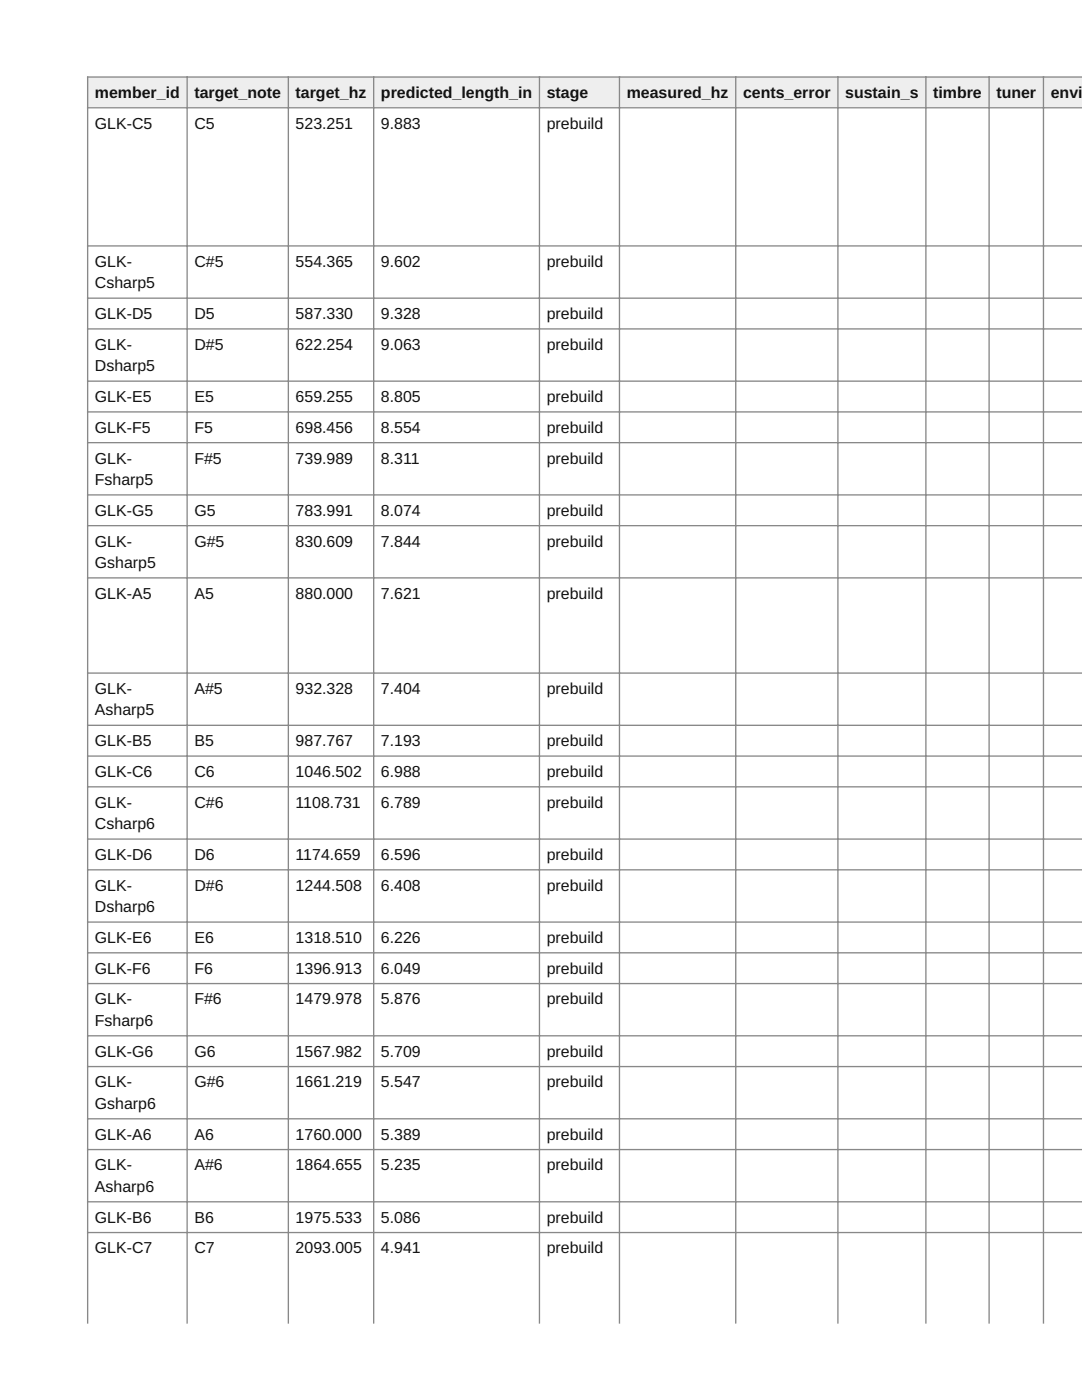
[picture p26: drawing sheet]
<svg xmlns="http://www.w3.org/2000/svg" width="216mm" height="279mm" viewBox="0 0 216 279" stroke-linecap="round" stroke-linejoin="round" font-family="sans-serif">
<defs><g id="words">
<g font-size="3.2" fill="#111">
<text x="18.9" y="19.5">member_id</text>
<text x="38.8" y="19.5">target_note</text>
<text x="59" y="19.5">target_hz</text>
<text x="76" y="19.5">predicted_length_in</text>
<text x="109.1" y="19.5">stage</text>
<text x="125.1" y="19.5">measured_hz</text>
<text x="148.3" y="19.5">cents_error</text>
<text x="168.6" y="19.5">sustain_s</text>
<text x="186.2" y="19.5">timbre</text>
<text x="198.8" y="19.5">tuner</text>
<text x="209.7" y="19.5">envir</text>
<text x="18.9" y="25.7">GLK-C5</text>
<text x="38.8" y="25.7">C5</text>
<text x="59" y="25.7">523.251</text>
<text x="76" y="25.7">9.883</text>
<text x="109.1" y="25.7">prebuild</text>
<text x="18.9" y="53.3">GLK-</text>
<text x="38.8" y="53.3">C#5</text>
<text x="59" y="53.3">554.365</text>
<text x="76" y="53.3">9.602</text>
<text x="109.1" y="53.3">prebuild</text>
<text x="18.9" y="57.5">Csharp5</text>
<text x="18.9" y="63.7">GLK-D5</text>
<text x="38.8" y="63.7">D5</text>
<text x="59" y="63.7">587.330</text>
<text x="76" y="63.7">9.328</text>
<text x="109.1" y="63.7">prebuild</text>
<text x="18.9" y="69.8">GLK-</text>
<text x="38.8" y="69.8">D#5</text>
<text x="59" y="69.8">622.254</text>
<text x="76" y="69.8">9.063</text>
<text x="109.1" y="69.8">prebuild</text>
<text x="18.9" y="74.1">Dsharp5</text>
<text x="18.9" y="80.2">GLK-E5</text>
<text x="38.8" y="80.2">E5</text>
<text x="59" y="80.2">659.255</text>
<text x="76" y="80.2">8.805</text>
<text x="109.1" y="80.2">prebuild</text>
<text x="18.9" y="86.4">GLK-F5</text>
<text x="38.8" y="86.4">F5</text>
<text x="59" y="86.4">698.456</text>
<text x="76" y="86.4">8.554</text>
<text x="109.1" y="86.4">prebuild</text>
<text x="18.9" y="92.5">GLK-</text>
<text x="38.8" y="92.5">F#5</text>
<text x="59" y="92.5">739.989</text>
<text x="76" y="92.5">8.311</text>
<text x="109.1" y="92.5">prebuild</text>
<text x="18.9" y="96.8">Fsharp5</text>
<text x="18.9" y="102.9">GLK-G5</text>
<text x="38.8" y="102.9">G5</text>
<text x="59" y="102.9">783.991</text>
<text x="76" y="102.9">8.074</text>
<text x="109.1" y="102.9">prebuild</text>
<text x="18.9" y="109.1">GLK-</text>
<text x="18.9" y="113.4">Gsharp5</text>
<text x="38.8" y="109.1">G#5</text>
<text x="59" y="109.1">830.609</text>
<text x="76" y="109.1">7.844</text>
<text x="109.1" y="109.1">prebuild</text>
<text x="18.9" y="119.5">GLK-A5</text>
<text x="38.8" y="119.5">A5</text>
<text x="59" y="119.5">880.000</text>
<text x="76" y="119.5">7.621</text>
<text x="109.1" y="119.5">prebuild</text>
<text x="18.9" y="138.5">GLK-</text>
<text x="18.9" y="142.8">Asharp5</text>
<text x="38.8" y="138.5">A#5</text>
<text x="59" y="138.5">932.328</text>
<text x="76" y="138.5">7.404</text>
<text x="109.1" y="138.5">prebuild</text>
<text x="18.9" y="148.9">GLK-B5</text>
<text x="38.8" y="148.9">B5</text>
<text x="59" y="148.9">987.767</text>
<text x="76" y="148.9">7.193</text>
<text x="109.1" y="148.9">prebuild</text>
<text x="18.9" y="155.1">GLK-C6</text>
<text x="38.8" y="155.1">C6</text>
<text x="59" y="155.1">1046.502</text>
<text x="76" y="155.1">6.988</text>
<text x="109.1" y="155.1">prebuild</text>
<text x="18.9" y="161.2">GLK-</text>
<text x="38.8" y="161.2">C#6</text>
<text x="59" y="161.2">1108.731</text>
<text x="76" y="161.2">6.789</text>
<text x="109.1" y="161.2">prebuild</text>
<text x="18.9" y="165.5">Csharp6</text>
<text x="18.9" y="171.6">GLK-D6</text>
<text x="38.8" y="171.6">D6</text>
<text x="59" y="171.6">1174.659</text>
<text x="76" y="171.6">6.596</text>
<text x="109.1" y="171.6">prebuild</text>
<text x="18.9" y="177.8">GLK-</text>
<text x="38.8" y="177.8">D#6</text>
<text x="59" y="177.8">1244.508</text>
<text x="76" y="177.8">6.408</text>
<text x="109.1" y="177.8">prebuild</text>
<text x="18.9" y="182">Dsharp6</text>
<text x="18.9" y="188.2">GLK-E6</text>
<text x="38.8" y="188.2">E6</text>
<text x="59" y="188.2">1318.510</text>
<text x="76" y="188.2">6.226</text>
<text x="109.1" y="188.2">prebuild</text>
<text x="18.9" y="194.3">GLK-F6</text>
<text x="38.8" y="194.3">F6</text>
<text x="59" y="194.3">1396.913</text>
<text x="76" y="194.3">6.049</text>
<text x="109.1" y="194.3">prebuild</text>
<text x="18.9" y="200.5">GLK-</text>
<text x="38.8" y="200.5">F#6</text>
<text x="59" y="200.5">1479.978</text>
<text x="76" y="200.5">5.876</text>
<text x="109.1" y="200.5">prebuild</text>
<text x="18.9" y="204.8">Fsharp6</text>
<text x="18.9" y="210.9">GLK-G6</text>
<text x="38.8" y="210.9">G6</text>
<text x="59" y="210.9">1567.982</text>
<text x="76" y="210.9">5.709</text>
<text x="109.1" y="210.9">prebuild</text>
<text x="18.9" y="217">GLK-</text>
<text x="18.9" y="221.3">Gsharp6</text>
<text x="38.8" y="217">G#6</text>
<text x="59" y="217">1661.219</text>
<text x="76" y="217">5.547</text>
<text x="109.1" y="217">prebuild</text>
<text x="18.9" y="227.5">GLK-A6</text>
<text x="38.8" y="227.5">A6</text>
<text x="59" y="227.5">1760.000</text>
<text x="76" y="227.5">5.389</text>
<text x="109.1" y="227.5">prebuild</text>
<text x="18.9" y="233.6">GLK-</text>
<text x="38.8" y="233.6">A#6</text>
<text x="59" y="233.6">1864.655</text>
<text x="76" y="233.6">5.235</text>
<text x="109.1" y="233.6">prebuild</text>
<text x="18.9" y="237.9">Asharp6</text>
<text x="18.9" y="244">GLK-B6</text>
<text x="38.8" y="244">B6</text>
<text x="59" y="244">1975.533</text>
<text x="76" y="244">5.086</text>
<text x="109.1" y="244">prebuild</text>
<text x="18.9" y="250.2">GLK-C7</text>
<text x="38.8" y="250.2">C7</text>
<text x="59" y="250.2">2093.005</text>
<text x="76" y="250.2">4.941</text>
<text x="109.1" y="250.2">prebuild</text>
</g>
</g></defs>
<g fill="#eee">
<path d="M17.5 15.4h19.8v6.1h-19.8z"/>
<path d="M37.3 15.4h20.2v6.1h-20.2z"/>
<path d="M57.5 15.4h17.1v6.1h-17.1z"/>
<path d="M74.6 15.4h33v6.1h-33z"/>
<path d="M107.6 15.4h16v6.1h-16z"/>
<path d="M123.6 15.4h23.2v6.1h-23.2z"/>
<path d="M146.8 15.4h20.4v6.1h-20.4z"/>
<path d="M167.2 15.4h17.6v6.1h-17.6z"/>
<path d="M184.8 15.4h12.6v6.1h-12.6z"/>
<path d="M197.4 15.4h10.8v6.1h-10.8z"/>
<path d="M208.2 15.4h7.7v6.1h-7.7z"/>
</g>
<g fill="none" stroke="#888" stroke-width=".26">
<path d="M17.4 15.4h198.5M17.5 15.2v249M37.3 15.2v249M57.5 15.2v249M74.6 15.2v249M107.6 15.2v249M123.6 15.2v249M146.8 15.2v249M167.2 15.2v249M184.8 15.2v249M197.4 15.2v249M208.2 15.2v249"/>
<path d="M17.4 21.5h198.5M17.4 49.1h198.5M17.4 59.5h198.5M17.4 65.6h198.5M17.4 76.1h198.5M17.4 82.2h198.5M17.4 88.3h198.5M17.4 98.8h198.5M17.4 104.9h198.5M17.4 115.3h198.5M17.4 134.3h198.5M17.4 144.8h198.5"/>
<path d="M17.4 150.9h198.5M17.4 157h198.5M17.4 167.5h198.5M17.4 173.6h198.5M17.4 184h198.5M17.4 190.2h198.5M17.4 196.3h198.5M17.4 206.7h198.5M17.4 212.9h198.5M17.4 223.3h198.5M17.4 229.4h198.5M17.4 239.8h198.5"/>
<path d="M17.4 246h198.5"/>
</g>
<use href="#words"/>
</svg>
